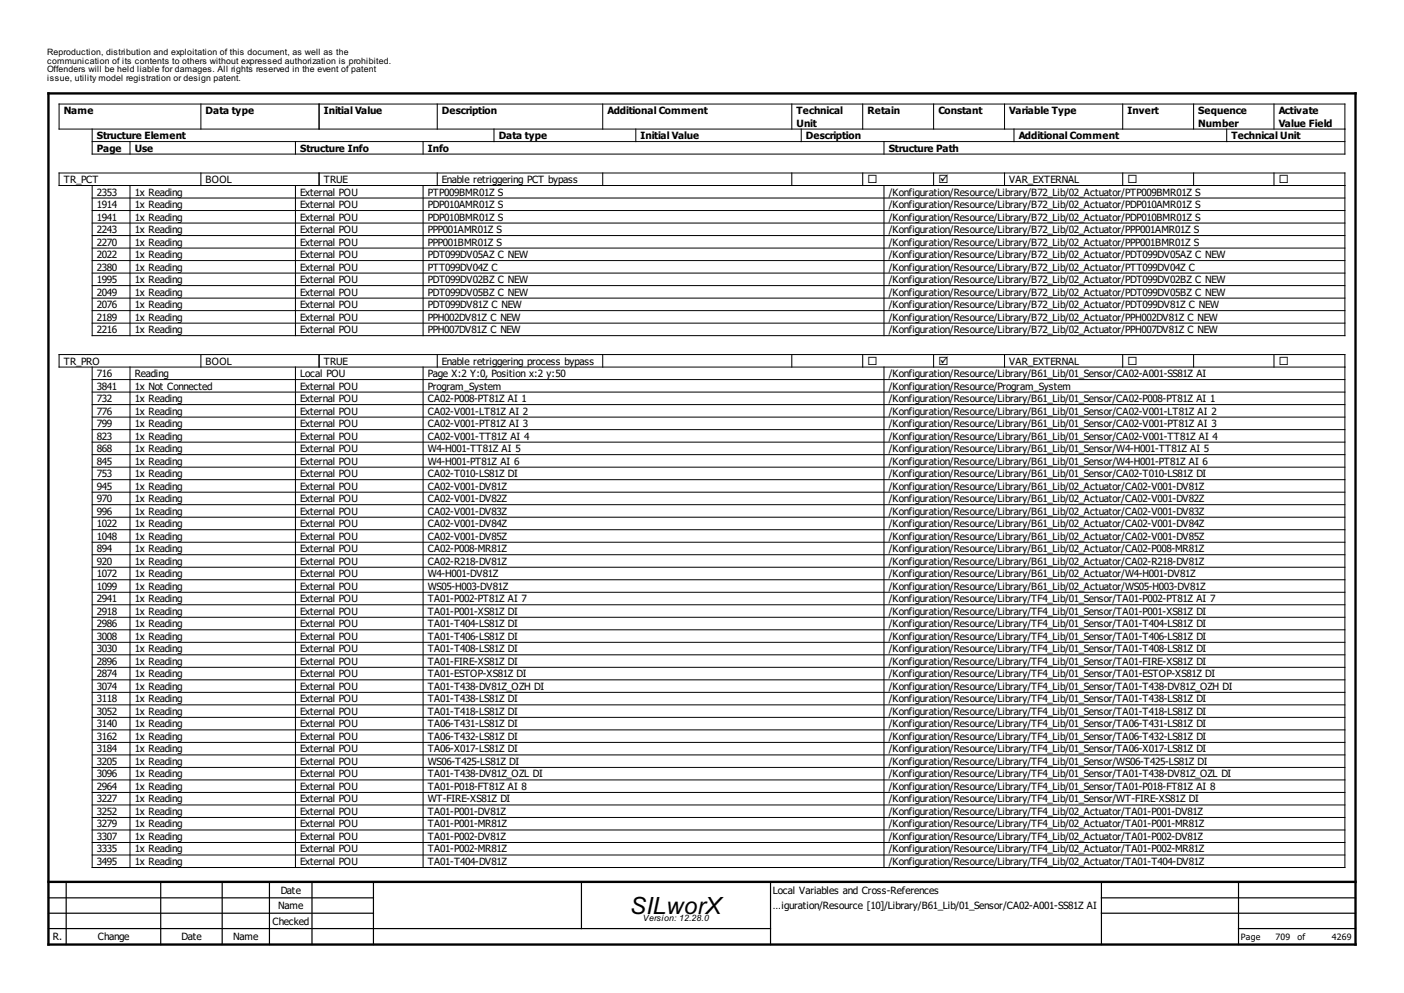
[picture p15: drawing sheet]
<svg xmlns="http://www.w3.org/2000/svg" width="297mm" height="210mm" viewBox="0 0 297 210" stroke-linecap="round" stroke-linejoin="round" font-family="sans-serif">
<defs><g id="words">
<text font-size="5" x="133.4" y="193.1">SILworX</text>
<g font-size="2.4">
<text x="183.5" y="38.7">¨</text>
<text x="198.5" y="38.7">þ</text>
<text x="238.5" y="38.7">¨</text>
<text x="270.5" y="38.7">¨</text>
<text x="183.5" y="77.1">¨</text>
<text x="198.5" y="77.1">þ</text>
<text x="238.5" y="77.1">¨</text>
<text x="270.5" y="77.1">¨</text>
</g>
<g font-size="2.1">
<text x="13.5" y="24.1">Name</text>
<text x="20.5" y="29.4">Structure Element</text>
<text x="43.5" y="24.1">Data type</text>
<text x="68.5" y="24.1">Initial Value</text>
<text x="93.5" y="24.1">Description</text>
<text x="105.5" y="29.4">Data type</text>
<text x="128.5" y="24.1">Additional Comment</text>
<text x="135.5" y="29.4">Initial Value</text>
<text x="168.5" y="24.1">Technical</text>
<text x="168.5" y="26.8">Unit</text>
<text x="170.5" y="29.4">Description</text>
<text x="183.5" y="24.1">Retain</text>
<text x="198.5" y="24.1">Constant</text>
<text x="213.5" y="24.1">Variable Type</text>
<text x="215.5" y="29.4">Additional Comment</text>
<text x="238.5" y="24.1">Invert</text>
<text x="253.5" y="24.1">Sequence</text>
<text x="253.5" y="26.8">Number</text>
<text x="260.5" y="29.4">Technical Unit</text>
<text x="270.5" y="24.1">Activate</text>
<text x="270.5" y="26.8">Value Field</text>
<text x="20.5" y="32">Page</text>
<text x="28.5" y="32">Use</text>
<text x="63.5" y="32">Structure Info</text>
<text x="90.5" y="32">Info</text>
<text x="188" y="32">Structure Path</text>
<text x="13.5" y="38.7">TR_PCT</text>
<text x="20.5" y="41.3">2353</text>
<text x="28.5" y="41.3">1x Reading</text>
<text x="43.5" y="38.7">BOOL</text>
<text x="63.5" y="41.3">External POU</text>
<text x="68.5" y="38.7">TRUE</text>
<text x="90.5" y="41.3">PTP009BMR01Z S</text>
<text x="93.5" y="38.7">Enable retriggering PCT bypass</text>
<text x="188" y="41.3">/Konfiguration/Resource/Library/B72_Lib/02_Actuator/PTP009BMR01Z S</text>
<text x="213.5" y="38.7">VAR_EXTERNAL</text>
<text x="20.5" y="44">1914</text>
<text x="20.5" y="46.6">1941</text>
<text x="28.5" y="44">1x Reading</text>
<text x="28.5" y="46.6">1x Reading</text>
<text x="63.5" y="44">External POU</text>
<text x="63.5" y="46.6">External POU</text>
<text x="90.5" y="44">PDP010AMR01Z S</text>
<text x="90.5" y="46.6">PDP010BMR01Z S</text>
<text x="188" y="44">/Konfiguration/Resource/Library/B72_Lib/02_Actuator/PDP010AMR01Z S</text>
<text x="188" y="46.6">/Konfiguration/Resource/Library/B72_Lib/02_Actuator/PDP010BMR01Z S</text>
<text x="20.5" y="49.3">2243</text>
<text x="20.5" y="51.9">2270</text>
<text x="28.5" y="49.3">1x Reading</text>
<text x="28.5" y="51.9">1x Reading</text>
<text x="63.5" y="49.3">External POU</text>
<text x="63.5" y="51.9">External POU</text>
<text x="90.5" y="49.3">PPP001AMR01Z S</text>
<text x="90.5" y="51.9">PPP001BMR01Z S</text>
<text x="188" y="49.3">/Konfiguration/Resource/Library/B72_Lib/02_Actuator/PPP001AMR01Z S</text>
<text x="188" y="51.9">/Konfiguration/Resource/Library/B72_Lib/02_Actuator/PPP001BMR01Z S</text>
<text x="20.5" y="54.6">2022</text>
<text x="20.5" y="57.2">2380</text>
<text x="20.5" y="59.8">1995</text>
<text x="28.5" y="54.6">1x Reading</text>
<text x="28.5" y="57.2">1x Reading</text>
<text x="28.5" y="59.8">1x Reading</text>
<text x="63.5" y="54.6">External POU</text>
<text x="63.5" y="57.2">External POU</text>
<text x="63.5" y="59.8">External POU</text>
<text x="90.5" y="54.6">PDT099DV05AZ C NEW</text>
<text x="90.5" y="57.2">PTT099DV04Z C</text>
<text x="90.5" y="59.8">PDT099DV02BZ C NEW</text>
<text x="188" y="54.6">/Konfiguration/Resource/Library/B72_Lib/02_Actuator/PDT099DV05AZ C NEW</text>
<text x="188" y="57.2">/Konfiguration/Resource/Library/B72_Lib/02_Actuator/PTT099DV04Z C</text>
<text x="188" y="59.8">/Konfiguration/Resource/Library/B72_Lib/02_Actuator/PDT099DV02BZ C NEW</text>
<text x="20.5" y="62.5">2049</text>
<text x="20.5" y="65.1">2076</text>
<text x="28.5" y="62.5">1x Reading</text>
<text x="28.5" y="65.1">1x Reading</text>
<text x="63.5" y="62.5">External POU</text>
<text x="63.5" y="65.1">External POU</text>
<text x="90.5" y="62.5">PDT099DV05BZ C NEW</text>
<text x="90.5" y="65.1">PDT099DV81Z C NEW</text>
<text x="188" y="62.5">/Konfiguration/Resource/Library/B72_Lib/02_Actuator/PDT099DV05BZ C NEW</text>
<text x="188" y="65.1">/Konfiguration/Resource/Library/B72_Lib/02_Actuator/PDT099DV81Z C NEW</text>
<text x="20.5" y="67.8">2189</text>
<text x="20.5" y="70.4">2216</text>
<text x="28.5" y="67.8">1x Reading</text>
<text x="28.5" y="70.4">1x Reading</text>
<text x="63.5" y="67.8">External POU</text>
<text x="63.5" y="70.4">External POU</text>
<text x="90.5" y="67.8">PPH002DV81Z C NEW</text>
<text x="90.5" y="70.4">PPH007DV81Z C NEW</text>
<text x="188" y="67.8">/Konfiguration/Resource/Library/B72_Lib/02_Actuator/PPH002DV81Z C NEW</text>
<text x="188" y="70.4">/Konfiguration/Resource/Library/B72_Lib/02_Actuator/PPH007DV81Z C NEW</text>
<text x="13.5" y="77.1">TR_PRO</text>
<text x="43.5" y="77.1">BOOL</text>
<text x="68.5" y="77.1">TRUE</text>
<text x="93.5" y="77.1">Enable retriggering process bypass</text>
<text x="213.5" y="77.1">VAR_EXTERNAL</text>
<text x="20.5" y="79.7">716</text>
<text x="20.5" y="82.4">3841</text>
<text x="28.5" y="79.7">Reading</text>
<text x="28.5" y="82.4">1x Not Connected</text>
<text x="63.5" y="79.7">Local POU</text>
<text x="63.5" y="82.4">External POU</text>
<text x="90.5" y="79.7">Page X:2 Y:0, Position x:2 y:50</text>
<text x="90.5" y="82.4">Program_System</text>
<text x="188" y="79.7">/Konfiguration/Resource/Library/B61_Lib/01_Sensor/CA02-A001-SS81Z AI</text>
<text x="188" y="82.4">/Konfiguration/Resource/Program_System</text>
<text x="20.5" y="85">732</text>
<text x="20.5" y="87.6">776</text>
<text x="28.5" y="85">1x Reading</text>
<text x="28.5" y="87.6">1x Reading</text>
<text x="63.5" y="85">External POU</text>
<text x="63.5" y="87.6">External POU</text>
<text x="90.5" y="85">CA02-P008-PT81Z AI 1</text>
<text x="90.5" y="87.6">CA02-V001-LT81Z AI 2</text>
<text x="188" y="85">/Konfiguration/Resource/Library/B61_Lib/01_Sensor/CA02-P008-PT81Z AI 1</text>
<text x="188" y="87.6">/Konfiguration/Resource/Library/B61_Lib/01_Sensor/CA02-V001-LT81Z AI 2</text>
<text x="20.5" y="90.3">799</text>
<text x="20.5" y="92.9">823</text>
<text x="20.5" y="95.6">868</text>
<text x="28.5" y="90.3">1x Reading</text>
<text x="28.5" y="92.9">1x Reading</text>
<text x="28.5" y="95.6">1x Reading</text>
<text x="63.5" y="90.3">External POU</text>
<text x="63.5" y="92.9">External POU</text>
<text x="63.5" y="95.6">External POU</text>
<text x="90.5" y="90.3">CA02-V001-PT81Z AI 3</text>
<text x="90.5" y="92.9">CA02-V001-TT81Z AI 4</text>
<text x="90.5" y="95.6">W4-H001-TT81Z AI 5</text>
<text x="188" y="90.3">/Konfiguration/Resource/Library/B61_Lib/01_Sensor/CA02-V001-PT81Z AI 3</text>
<text x="188" y="92.9">/Konfiguration/Resource/Library/B61_Lib/01_Sensor/CA02-V001-TT81Z AI 4</text>
<text x="188" y="95.6">/Konfiguration/Resource/Library/B61_Lib/01_Sensor/W4-H001-TT81Z AI 5</text>
<text x="20.5" y="98.2">845</text>
<text x="20.5" y="100.9">753</text>
<text x="28.5" y="98.2">1x Reading</text>
<text x="28.5" y="100.9">1x Reading</text>
<text x="63.5" y="98.2">External POU</text>
<text x="63.5" y="100.9">External POU</text>
<text x="90.5" y="98.2">W4-H001-PT81Z AI 6</text>
<text x="90.5" y="100.9">CA02-T010-LS81Z DI</text>
<text x="188" y="98.2">/Konfiguration/Resource/Library/B61_Lib/01_Sensor/W4-H001-PT81Z AI 6</text>
<text x="188" y="100.9">/Konfiguration/Resource/Library/B61_Lib/01_Sensor/CA02-T010-LS81Z DI</text>
<text x="20.5" y="103.5">945</text>
<text x="20.5" y="106.2">970</text>
<text x="28.5" y="103.5">1x Reading</text>
<text x="28.5" y="106.2">1x Reading</text>
<text x="63.5" y="103.5">External POU</text>
<text x="63.5" y="106.2">External POU</text>
<text x="90.5" y="103.5">CA02-V001-DV81Z</text>
<text x="90.5" y="106.2">CA02-V001-DV82Z</text>
<text x="188" y="103.5">/Konfiguration/Resource/Library/B61_Lib/02_Actuator/CA02-V001-DV81Z</text>
<text x="188" y="106.2">/Konfiguration/Resource/Library/B61_Lib/02_Actuator/CA02-V001-DV82Z</text>
<text x="20.5" y="108.8">996</text>
<text x="20.5" y="111.4">1022</text>
<text x="28.5" y="108.8">1x Reading</text>
<text x="28.5" y="111.4">1x Reading</text>
<text x="63.5" y="108.8">External POU</text>
<text x="63.5" y="111.4">External POU</text>
<text x="90.5" y="108.8">CA02-V001-DV83Z</text>
<text x="90.5" y="111.4">CA02-V001-DV84Z</text>
<text x="188" y="108.8">/Konfiguration/Resource/Library/B61_Lib/02_Actuator/CA02-V001-DV83Z</text>
<text x="188" y="111.4">/Konfiguration/Resource/Library/B61_Lib/02_Actuator/CA02-V001-DV84Z</text>
<text x="20.5" y="114.1">1048</text>
<text x="20.5" y="116.7">894</text>
<text x="20.5" y="119.4">920</text>
<text x="28.5" y="114.1">1x Reading</text>
<text x="28.5" y="116.7">1x Reading</text>
<text x="28.5" y="119.4">1x Reading</text>
<text x="63.5" y="114.1">External POU</text>
<text x="63.5" y="116.7">External POU</text>
<text x="63.5" y="119.4">External POU</text>
<text x="90.5" y="114.1">CA02-V001-DV85Z</text>
<text x="90.5" y="116.7">CA02-P008-MR81Z</text>
<text x="90.5" y="119.4">CA02-R218-DV81Z</text>
<text x="188" y="114.1">/Konfiguration/Resource/Library/B61_Lib/02_Actuator/CA02-V001-DV85Z</text>
<text x="188" y="116.7">/Konfiguration/Resource/Library/B61_Lib/02_Actuator/CA02-P008-MR81Z</text>
<text x="188" y="119.4">/Konfiguration/Resource/Library/B61_Lib/02_Actuator/CA02-R218-DV81Z</text>
<text x="20.5" y="122">1072</text>
<text x="20.5" y="124.7">1099</text>
<text x="28.5" y="122">1x Reading</text>
<text x="28.5" y="124.7">1x Reading</text>
<text x="63.5" y="122">External POU</text>
<text x="63.5" y="124.7">External POU</text>
<text x="90.5" y="122">W4-H001-DV81Z</text>
<text x="90.5" y="124.7">WS05-H003-DV81Z</text>
<text x="188" y="122">/Konfiguration/Resource/Library/B61_Lib/02_Actuator/W4-H001-DV81Z</text>
<text x="188" y="124.7">/Konfiguration/Resource/Library/B61_Lib/02_Actuator/WS05-H003-DV81Z</text>
<text x="20.5" y="127.3">2941</text>
<text x="20.5" y="130">2918</text>
<text x="28.5" y="127.3">1x Reading</text>
<text x="28.5" y="130">1x Reading</text>
<text x="63.5" y="127.3">External POU</text>
<text x="63.5" y="130">External POU</text>
<text x="90.5" y="127.3">TA01-P002-PT81Z AI 7</text>
<text x="90.5" y="130">TA01-P001-XS81Z DI</text>
<text x="188" y="127.3">/Konfiguration/Resource/Library/TF4_Lib/01_Sensor/TA01-P002-PT81Z AI 7</text>
<text x="188" y="130">/Konfiguration/Resource/Library/TF4_Lib/01_Sensor/TA01-P001-XS81Z DI</text>
<text x="20.5" y="132.6">2986</text>
<text x="20.5" y="135.2">3008</text>
<text x="20.5" y="137.9">3030</text>
<text x="28.5" y="132.6">1x Reading</text>
<text x="28.5" y="135.2">1x Reading</text>
<text x="28.5" y="137.9">1x Reading</text>
<text x="63.5" y="132.6">External POU</text>
<text x="63.5" y="135.2">External POU</text>
<text x="63.5" y="137.9">External POU</text>
<text x="90.5" y="132.6">TA01-T404-LS81Z DI</text>
<text x="90.5" y="135.2">TA01-T406-LS81Z DI</text>
<text x="90.5" y="137.9">TA01-T408-LS81Z DI</text>
<text x="188" y="132.6">/Konfiguration/Resource/Library/TF4_Lib/01_Sensor/TA01-T404-LS81Z DI</text>
<text x="188" y="135.2">/Konfiguration/Resource/Library/TF4_Lib/01_Sensor/TA01-T406-LS81Z DI</text>
<text x="188" y="137.9">/Konfiguration/Resource/Library/TF4_Lib/01_Sensor/TA01-T408-LS81Z DI</text>
<text x="20.5" y="140.5">2896</text>
<text x="20.5" y="143.2">2874</text>
<text x="28.5" y="140.5">1x Reading</text>
<text x="28.5" y="143.2">1x Reading</text>
<text x="63.5" y="140.5">External POU</text>
<text x="63.5" y="143.2">External POU</text>
<text x="90.5" y="140.5">TA01-FIRE-XS81Z DI</text>
<text x="90.5" y="143.2">TA01-ESTOP-XS81Z DI</text>
<text x="188" y="140.5">/Konfiguration/Resource/Library/TF4_Lib/01_Sensor/TA01-FIRE-XS81Z DI</text>
<text x="188" y="143.2">/Konfiguration/Resource/Library/TF4_Lib/01_Sensor/TA01-ESTOP-XS81Z DI</text>
<text x="20.5" y="145.8">3074</text>
<text x="20.5" y="148.5">3118</text>
<text x="28.5" y="145.8">1x Reading</text>
<text x="28.5" y="148.5">1x Reading</text>
<text x="63.5" y="145.8">External POU</text>
<text x="63.5" y="148.5">External POU</text>
<text x="90.5" y="145.8">TA01-T438-DV81Z_OZH DI</text>
<text x="90.5" y="148.5">TA01-T438-LS81Z DI</text>
<text x="188" y="145.8">/Konfiguration/Resource/Library/TF4_Lib/01_Sensor/TA01-T438-DV81Z_OZH DI</text>
<text x="188" y="148.5">/Konfiguration/Resource/Library/TF4_Lib/01_Sensor/TA01-T438-LS81Z DI</text>
<text x="20.5" y="151.1">3052</text>
<text x="20.5" y="153.8">3140</text>
<text x="28.5" y="151.1">1x Reading</text>
<text x="28.5" y="153.8">1x Reading</text>
<text x="63.5" y="151.1">External POU</text>
<text x="63.5" y="153.8">External POU</text>
<text x="90.5" y="151.1">TA01-T418-LS81Z DI</text>
<text x="90.5" y="153.8">TA06-T431-LS81Z DI</text>
<text x="188" y="151.1">/Konfiguration/Resource/Library/TF4_Lib/01_Sensor/TA01-T418-LS81Z DI</text>
<text x="188" y="153.8">/Konfiguration/Resource/Library/TF4_Lib/01_Sensor/TA06-T431-LS81Z DI</text>
<text x="20.5" y="156.4">3162</text>
<text x="20.5" y="159">3184</text>
<text x="20.5" y="161.7">3205</text>
<text x="28.5" y="156.4">1x Reading</text>
<text x="28.5" y="159">1x Reading</text>
<text x="28.5" y="161.7">1x Reading</text>
<text x="63.5" y="156.4">External POU</text>
<text x="63.5" y="159">External POU</text>
<text x="63.5" y="161.7">External POU</text>
<text x="90.5" y="156.4">TA06-T432-LS81Z DI</text>
<text x="90.5" y="159">TA06-X017-LS81Z DI</text>
<text x="90.5" y="161.7">WS06-T425-LS81Z DI</text>
<text x="188" y="156.4">/Konfiguration/Resource/Library/TF4_Lib/01_Sensor/TA06-T432-LS81Z DI</text>
<text x="188" y="159">/Konfiguration/Resource/Library/TF4_Lib/01_Sensor/TA06-X017-LS81Z DI</text>
<text x="188" y="161.7">/Konfiguration/Resource/Library/TF4_Lib/01_Sensor/WS06-T425-LS81Z DI</text>
<text x="20.5" y="164.3">3096</text>
<text x="20.5" y="167">2964</text>
<text x="28.5" y="164.3">1x Reading</text>
<text x="28.5" y="167">1x Reading</text>
<text x="63.5" y="164.3">External POU</text>
<text x="63.5" y="167">External POU</text>
<text x="90.5" y="164.3">TA01-T438-DV81Z_OZL DI</text>
<text x="90.5" y="167">TA01-P018-FT81Z AI 8</text>
<text x="188" y="164.3">/Konfiguration/Resource/Library/TF4_Lib/01_Sensor/TA01-T438-DV81Z_OZL DI</text>
<text x="188" y="167">/Konfiguration/Resource/Library/TF4_Lib/01_Sensor/TA01-P018-FT81Z AI 8</text>
<text x="20.5" y="169.6">3227</text>
<text x="20.5" y="172.3">3252</text>
<text x="28.5" y="169.6">1x Reading</text>
<text x="28.5" y="172.3">1x Reading</text>
<text x="63.5" y="169.6">External POU</text>
<text x="63.5" y="172.3">External POU</text>
<text x="90.5" y="169.6">WT-FIRE-XS81Z DI</text>
<text x="90.5" y="172.3">TA01-P001-DV81Z</text>
<text x="188" y="169.6">/Konfiguration/Resource/Library/TF4_Lib/01_Sensor/WT-FIRE-XS81Z DI</text>
<text x="188" y="172.3">/Konfiguration/Resource/Library/TF4_Lib/02_Actuator/TA01-P001-DV81Z</text>
<text x="20.5" y="174.9">3279</text>
<text x="20.5" y="177.6">3307</text>
<text x="28.5" y="174.9">1x Reading</text>
<text x="28.5" y="177.6">1x Reading</text>
<text x="63.5" y="174.9">External POU</text>
<text x="63.5" y="177.6">External POU</text>
<text x="90.5" y="174.9">TA01-P001-MR81Z</text>
<text x="90.5" y="177.6">TA01-P002-DV81Z</text>
<text x="188" y="174.9">/Konfiguration/Resource/Library/TF4_Lib/02_Actuator/TA01-P001-MR81Z</text>
<text x="188" y="177.6">/Konfiguration/Resource/Library/TF4_Lib/02_Actuator/TA01-P002-DV81Z</text>
<text x="20.5" y="180.2">3335</text>
<text x="20.5" y="182.8">3495</text>
<text x="28.5" y="180.2">1x Reading</text>
<text x="28.5" y="182.8">1x Reading</text>
<text x="63.5" y="180.2">External POU</text>
<text x="63.5" y="182.8">External POU</text>
<text x="90.5" y="180.2">TA01-P002-MR81Z</text>
<text x="90.5" y="182.8">TA01-T404-DV81Z</text>
<text x="188" y="180.2">/Konfiguration/Resource/Library/TF4_Lib/02_Actuator/TA01-P002-MR81Z</text>
<text x="188" y="182.8">/Konfiguration/Resource/Library/TF4_Lib/02_Actuator/TA01-T404-DV81Z</text>
<text x="59.4" y="189">Date</text>
<text x="163.5" y="189">Local Variables and Cross-References</text>
<text x="57.7" y="195.5">Checked</text>
<text x="58.9" y="192.2">Name</text>
<text x="163.5" y="192.2">…iguration/Resource [10]/Library/B61_Lib/01_Sensor/CA02-A001-SS81Z AI</text>
<text x="11.2" y="198.7">R.</text>
<text x="20.7" y="198.7">Change</text>
<text x="38.4" y="198.7">Date</text>
<text x="49.4" y="198.7">Name</text>
</g>
<g font-size="1.9">
<text x="10" y="11.6">Reproduction, distribution and exploitation of this document, as well as the</text>
<text x="10" y="13.4">communication of its contents to others without expressed authorization is prohibited.</text>
<text x="10" y="15.3">Offenders will be held liable for damages. All rights reserved in the event of patent</text>
<text x="10" y="17.1">issue, utility model registration or design patent.</text>
<text x="136" y="194.7">Version: 12.28.0</text>
<text x="262.5" y="198.7">Page</text>
<text x="269.9" y="198.7">709</text>
<text x="274.5" y="198.7">of</text>
<text x="281.8" y="198.7">4269</text>
</g>
</g></defs>
<path d="M10.3 19.7h276.5v180h-276.5zM10.3 186.4h276.5" fill="none" stroke="#000" stroke-width=".5"/>
<g fill="none" stroke="#000" stroke-width=".25">
<path d="M10.3 189.8h68.7M10.3 193h68.7M10.3 196.3h152.7M14 186.4v13.3M34 186.4v13.3M47 186.4v13.3M57 186.4v13.3M66 186.4v13.3M79 186.4v13.3M123 186.4v9.9M163 186.4v13.3M233 189.8h53.8"/>
<path d="M233 193h53.8M233 186.4v13.3M262 196.3h24.8M262 186.4v13.3"/>
</g>
<g fill="none" stroke="#000" stroke-width=".21">
<path d="M19.5 27.3v5.3h265v-10.6h-272v5.3h272M19.5 39.2v31.8h265v-34.4h-272v2.6h272M19.5 29.9h265M27.5 29.9v2.7M27.5 39.2v31.8M42.5 22v5.3M42.5 36.6v2.6M62.5 29.9v2.7M62.5 39.2v31.8M67.5 22v5.3M67.5 36.6v2.6M89.5 29.9v2.7"/>
<path d="M89.5 39.2v31.8M92.5 22v5.3M92.5 36.6v2.6M104.5 27.3v2.6M127.5 22v5.3M127.5 36.6v2.6M134.5 27.3v2.6M167.5 22v5.3M167.5 36.6v2.6M169.5 27.3v2.6M182.5 22v5.3M182.5 36.6v2.6"/>
<path d="M187 29.9v2.7M187 39.2v31.8M197.5 22v5.3M197.5 36.6v2.6M212.5 22v5.3M212.5 36.6v2.6M214.5 27.3v2.6M237.5 22v5.3M237.5 36.6v2.6M252.5 22v5.3M252.5 36.6v2.6M259.5 27.3v2.6"/>
<path d="M269.5 22v5.3M269.5 36.6v2.6M19.5 41.9h265M19.5 44.5h265M19.5 47.1h265M19.5 49.8h265M19.5 52.4h265M19.5 55.1h265M19.5 57.7h265M19.5 77.6v105.8h265v-108.5h-272v2.7h272M19.5 60.4h265M19.5 63h265"/>
<path d="M19.5 65.7h265M19.5 68.3h265M27.5 77.6v105.8M42.5 74.9v2.7M62.5 77.6v105.8M67.5 74.9v2.7M89.5 77.6v105.8M92.5 74.9v2.7M127.5 74.9v2.7M167.5 74.9v2.7M182.5 74.9v2.7M187 77.6v105.8"/>
<path d="M197.5 74.9v2.7M212.5 74.9v2.7M237.5 74.9v2.7M252.5 74.9v2.7M269.5 74.9v2.7M19.5 80.2h265M19.5 82.9h265M19.5 85.5h265M19.5 88.2h265M19.5 90.8h265M19.5 93.5h265M19.5 96.1h265"/>
<path d="M19.5 98.7h265M19.5 101.4h265M19.5 104h265M19.5 106.7h265M19.5 109.3h265M19.5 112h265M19.5 114.6h265M19.5 117.3h265M19.5 119.9h265M19.5 122.6h265M19.5 125.2h265M19.5 127.8h265"/>
<path d="M19.5 130.5h265M19.5 133.1h265M19.5 135.8h265M19.5 138.4h265M19.5 141.1h265M19.5 143.7h265M19.5 146.4h265M19.5 149h265M19.5 151.6h265M19.5 154.3h265M19.5 156.9h265M19.5 159.6h265"/>
<path d="M19.5 162.2h265M19.5 164.9h265M19.5 167.5h265M19.5 170.2h265M19.5 172.8h265M19.5 175.4h265M19.5 178.1h265M19.5 180.7h265"/>
</g>
<use href="#words"/>
</svg>
